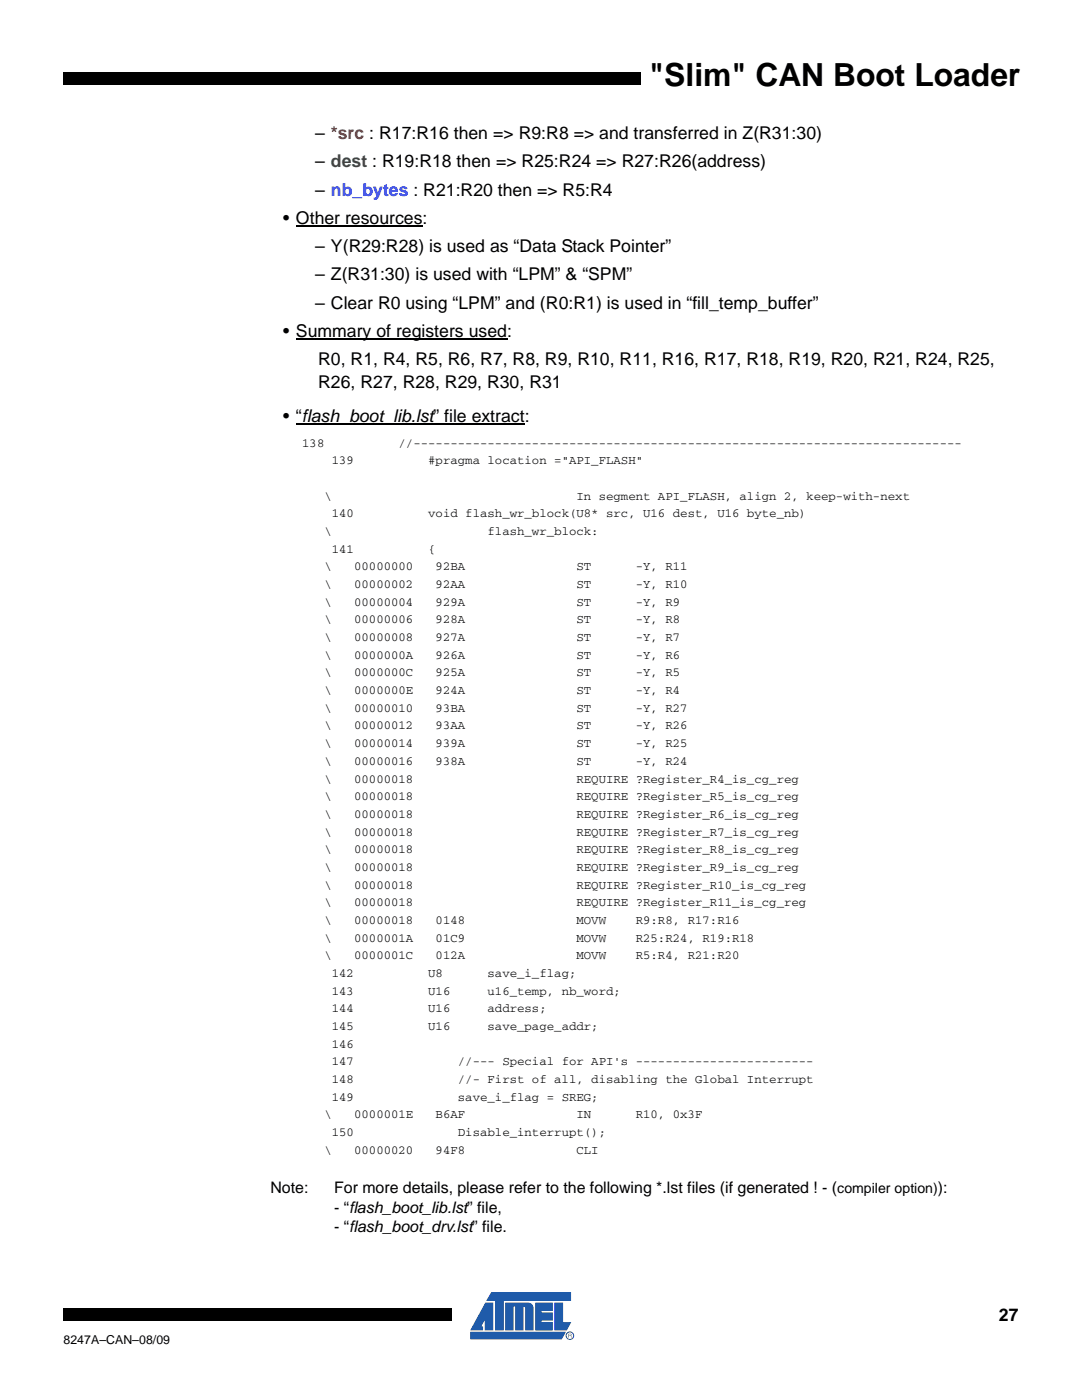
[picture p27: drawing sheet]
<svg xmlns="http://www.w3.org/2000/svg" width="216mm" height="279mm" viewBox="0 0 216 279" stroke-linecap="round" stroke-linejoin="round" font-family="sans-serif">
<defs><g id="words">
<text font-size="6.3" x="129.6" y="17.2">&quot;Slim&quot; CAN Boot Loader</text>
<g font-size="3.5">
<text x="62.9" y="27.7">– *src : R17:R16 then =&gt; R9:R8 =&gt; and transferred in Z(R31:30)</text>
<text x="62.9" y="33.4">– dest : R19:R18 then =&gt; R25:R24 =&gt; R27:R26(address)</text>
<text x="62.9" y="39">– nb_bytes : R21:R20 then =&gt; R5:R4</text>
<text x="56.5" y="44.7">• Other resources:</text>
<text x="62.9" y="50.3">– Y(R29:R28) is used as “Data Stack Pointer”</text>
<text x="62.9" y="56">– Z(R31:30) is used with “LPM” &amp; “SPM”</text>
<text x="62.9" y="61.6">– Clear R0 using “LPM” and (R0:R1) is used in “fill_temp_buffer”</text>
<text x="56.5" y="67.3">• Summary of registers used:</text>
<text x="63.5" y="72.9">R0, R1, R4, R5, R6, R7, R8, R9, R10, R11, R16, R17, R18, R19, R20, R21, R24, R25,</text>
<text x="63.5" y="77.5">R26, R27, R28, R29, R30, R31</text>
<text x="56.5" y="84.2">• “flash_boot_lib.lst” file extract:</text>
<text x="199.3" y="263.7">27</text>
</g>
<g font-size="3.2">
<text x="54" y="238.1">Note:</text>
<text x="66.7" y="238.1">For more details, please refer to the following *.lst files (if generated ! - (</text>
<text x="66.7" y="242">- “flash_boot_lib.lst” file,</text>
<text x="66.7" y="245.9">- “flash_boot_drv.lst” file.</text>
</g>
<text font-size="2.8" x="167.1" y="238.1">compiler option)):</text>
<g font-size="2.5">
<text x="60.3" y="89.1">138</text>
<text x="79.5" y="89.1">//--------------------------------------------------------------------------</text>
<text x="66.2" y="92.7">139</text>
<text x="85.4" y="92.7">#pragma location =&quot;API_FLASH&quot;</text>
<text x="64.7" y="99.7">\</text>
<text x="115" y="99.7">In segment API_FLASH, align 2, keep-with-next</text>
<text x="64.7" y="106.8">\</text>
<text x="66.2" y="103.3">140</text>
<text x="85.4" y="103.3">void flash_wr_block(U8* src, U16 dest, U16 byte_nb)</text>
<text x="97.3" y="106.8">flash_wr_block:</text>
<text x="64.7" y="113.8">\</text>
<text x="66.2" y="110.3">141</text>
<text x="70.7" y="113.8">00000000</text>
<text x="85.4" y="110.3">{</text>
<text x="86.9" y="113.8">92BA</text>
<text x="115" y="113.8">ST</text>
<text x="126.9" y="113.8">-Y, R11</text>
<text x="64.7" y="117.3">\</text>
<text x="70.7" y="117.3">00000002</text>
<text x="86.9" y="117.3">92AA</text>
<text x="115" y="117.3">ST</text>
<text x="126.9" y="117.3">-Y, R10</text>
<text x="64.7" y="120.9">\</text>
<text x="64.7" y="124.4">\</text>
<text x="70.7" y="120.9">00000004</text>
<text x="70.7" y="124.4">00000006</text>
<text x="86.9" y="120.9">929A</text>
<text x="86.9" y="124.4">928A</text>
<text x="115" y="120.9">ST</text>
<text x="115" y="124.4">ST</text>
<text x="126.9" y="120.9">-Y, R9</text>
<text x="126.9" y="124.4">-Y, R8</text>
<text x="64.7" y="127.9">\</text>
<text x="64.7" y="131.5">\</text>
<text x="70.7" y="127.9">00000008</text>
<text x="70.7" y="131.5">0000000A</text>
<text x="86.9" y="127.9">927A</text>
<text x="86.9" y="131.5">926A</text>
<text x="115" y="127.9">ST</text>
<text x="115" y="131.5">ST</text>
<text x="126.9" y="127.9">-Y, R7</text>
<text x="126.9" y="131.5">-Y, R6</text>
<text x="64.7" y="135">\</text>
<text x="70.7" y="135">0000000C</text>
<text x="86.9" y="135">925A</text>
<text x="115" y="135">ST</text>
<text x="126.9" y="135">-Y, R5</text>
<text x="64.7" y="138.5">\</text>
<text x="64.7" y="142">\</text>
<text x="70.7" y="138.5">0000000E</text>
<text x="70.7" y="142">00000010</text>
<text x="86.9" y="138.5">924A</text>
<text x="86.9" y="142">93BA</text>
<text x="115" y="138.5">ST</text>
<text x="115" y="142">ST</text>
<text x="126.9" y="138.5">-Y, R4</text>
<text x="126.9" y="142">-Y, R27</text>
<text x="64.7" y="145.6">\</text>
<text x="64.7" y="149.1">\</text>
<text x="70.7" y="145.6">00000012</text>
<text x="70.7" y="149.1">00000014</text>
<text x="86.9" y="145.6">93AA</text>
<text x="86.9" y="149.1">939A</text>
<text x="115" y="145.6">ST</text>
<text x="115" y="149.1">ST</text>
<text x="126.9" y="145.6">-Y, R26</text>
<text x="126.9" y="149.1">-Y, R25</text>
<text x="64.7" y="152.6">\</text>
<text x="70.7" y="152.6">00000016</text>
<text x="86.9" y="152.6">938A</text>
<text x="115" y="152.6">ST</text>
<text x="126.9" y="152.6">-Y, R24</text>
<text x="64.7" y="156.2">\</text>
<text x="64.7" y="159.7">\</text>
<text x="70.7" y="156.2">00000018</text>
<text x="70.7" y="159.7">00000018</text>
<text x="115" y="156.2">REQUIRE ?Register_R4_is_cg_reg</text>
<text x="115" y="159.7">REQUIRE ?Register_R5_is_cg_reg</text>
<text x="64.7" y="163.2">\</text>
<text x="64.7" y="166.8">\</text>
<text x="70.7" y="163.2">00000018</text>
<text x="70.7" y="166.8">00000018</text>
<text x="115" y="163.2">REQUIRE ?Register_R6_is_cg_reg</text>
<text x="115" y="166.8">REQUIRE ?Register_R7_is_cg_reg</text>
<text x="64.7" y="170.3">\</text>
<text x="64.7" y="173.8">\</text>
<text x="70.7" y="170.3">00000018</text>
<text x="70.7" y="173.8">00000018</text>
<text x="115" y="170.3">REQUIRE ?Register_R8_is_cg_reg</text>
<text x="115" y="173.8">REQUIRE ?Register_R9_is_cg_reg</text>
<text x="64.7" y="177.3">\</text>
<text x="70.7" y="177.3">00000018</text>
<text x="115" y="177.3">REQUIRE ?Register_R10_is_cg_reg</text>
<text x="64.7" y="180.9">\</text>
<text x="64.7" y="184.4">\</text>
<text x="70.7" y="180.9">00000018</text>
<text x="70.7" y="184.4">00000018</text>
<text x="86.9" y="184.4">0148</text>
<text x="115" y="180.9">REQUIRE ?Register_R11_is_cg_reg</text>
<text x="115" y="184.4">MOVW</text>
<text x="126.9" y="184.4">R9:R8, R17:R16</text>
<text x="64.7" y="187.9">\</text>
<text x="64.7" y="191.5">\</text>
<text x="70.7" y="187.9">0000001A</text>
<text x="70.7" y="191.5">0000001C</text>
<text x="86.9" y="187.9">01C9</text>
<text x="86.9" y="191.5">012A</text>
<text x="115" y="187.9">MOVW</text>
<text x="115" y="191.5">MOVW</text>
<text x="126.9" y="187.9">R25:R24, R19:R18</text>
<text x="126.9" y="191.5">R5:R4, R21:R20</text>
<text x="66.2" y="195">142</text>
<text x="85.4" y="195">U8</text>
<text x="97.3" y="195">save_i_flag;</text>
<text x="66.2" y="198.5">143</text>
<text x="66.2" y="202">144</text>
<text x="85.4" y="198.5">U16</text>
<text x="85.4" y="202">U16</text>
<text x="97.3" y="198.5">u16_temp, nb_word;</text>
<text x="97.3" y="202">address;</text>
<text x="66.2" y="205.5">145</text>
<text x="66.2" y="209.1">146</text>
<text x="85.4" y="205.5">U16</text>
<text x="97.3" y="205.5">save_page_addr;</text>
<text x="66.2" y="212.6">147</text>
<text x="91.4" y="212.6">//--- Special for API's ------------------------</text>
<text x="66.2" y="216.1">148</text>
<text x="66.2" y="219.7">149</text>
<text x="91.4" y="216.1">//- First of all, disabling the Global Interrupt</text>
<text x="91.4" y="219.7">save_i_flag = SREG;</text>
<text x="64.7" y="223.2">\</text>
<text x="66.2" y="226.7">150</text>
<text x="70.7" y="223.2">0000001E</text>
<text x="86.9" y="223.2">B6AF</text>
<text x="91.4" y="226.7">Disable_interrupt();</text>
<text x="115" y="223.2">IN</text>
<text x="126.9" y="223.2">R10, 0x3F</text>
<text x="64.7" y="230.3">\</text>
<text x="70.7" y="230.3">00000020</text>
<text x="86.9" y="230.3">94F8</text>
<text x="115" y="230.3">CLI</text>
<text x="12.7" y="268.1">8247A–CAN–08/09</text>
</g>
</g></defs>
<path d="M12.7 261.1h1.2v2.4h-1.2zM13.9 261.1h76.2v2.4h-76.2z" fill="#000"/>
<g fill="#fff">
<path d="M92.3 256.7h23.8v11.9h-23.8z"/>
<path d="M93.9 257.9h20.7v9.5h-20.7z"/>
</g>
<path d="M96.9 260.1h1.4v5.3h-1.5v-2.3l-.9 1.7h.4v.6h-2.3z" fill="#1f5baa"/>
<path d="M96.9 260.1h1.4v5.3h-1.5v-2.3l-.9 1.7h.4v.6h-2.3z" fill="none" stroke="#1f5baa" stroke-width=".2"/>
<path d="M110.7 260.1h1.6v3.9h1.5l-.8 1.4h-2.3z" fill="#1f5baa"/>
<path d="M110.7 260.1h1.6v3.9h1.5l-.8 1.4h-2.3z" fill="none" stroke="#1f5baa" stroke-width=".2"/>
<path d="M93.9 265.9h18.9l-.8 1.3h-18.1z" fill="#1f5baa"/>
<path d="M93.9 265.9h18.9l-.8 1.3h-18.1z" fill="none" stroke="#1f5baa" stroke-width=".2"/>
<path d="M98.1 257.9h15.7v1.6h-13.4v5.9h-1.5v-5.9h-1.7z" fill="#1f5baa"/>
<path d="M98.1 257.9h15.7v1.6h-13.4v5.9h-1.5v-5.9h-1.7z" fill="none" stroke="#1f5baa" stroke-width=".2"/>
<path d="M100.9 260.1h4.4a1 1 0 0 1 1.1 1v4.3h-1.5v-4.3a.49 .49 0 0 0-.5-.5v4.8h-1.5v-4.8h-.5v4.8h-1.5z" fill="#1f5baa"/>
<path d="M100.9 260.1h4.4a1 1 0 0 1 1.1 1v4.3h-1.5v-4.3a.49 .49 0 0 0-.5-.5v4.8h-1.5v-4.8h-.5v4.8h-1.5z" fill="none" stroke="#1f5baa" stroke-width=".2"/>
<path d="M106.9 260.1h3.3v1.4h-2.2v.5h2.2v1.5h-2.2v.4h2.2v1.5h-3.3z" fill="#1f5baa"/>
<g fill="none" stroke="#1f5baa" stroke-width=".2">
<path d="M106.9 260.1h3.3v1.4h-2.2v.5h2.2v1.5h-2.2v.4h2.2v1.5h-3.3z"/>
<circle cx="113.7" cy="266.6" r=".75"/>
</g>
<path d="M113.5 266.3h.4v.2h-.4zM113.4 266.2v.7h.1v-.3l.4 .1v.2h.2l-.1-.7z" fill="#1f5baa"/>
<path d="M0 14.4h127.8v2.5h-127.8z" fill="#000"/>
<path d="M0 8.7h12.4v18.8h-12.4z" fill="#fff"/>
<path d="M59.1 45.1h25.2M59.1 67.6h42.1M60.2 84.6h44.5" fill="none" stroke="#000" stroke-width=".25"/>
<path d="M59.1 84.5h1.1v.2h-1.1z" fill="#000"/>
<use href="#words"/>
</svg>
